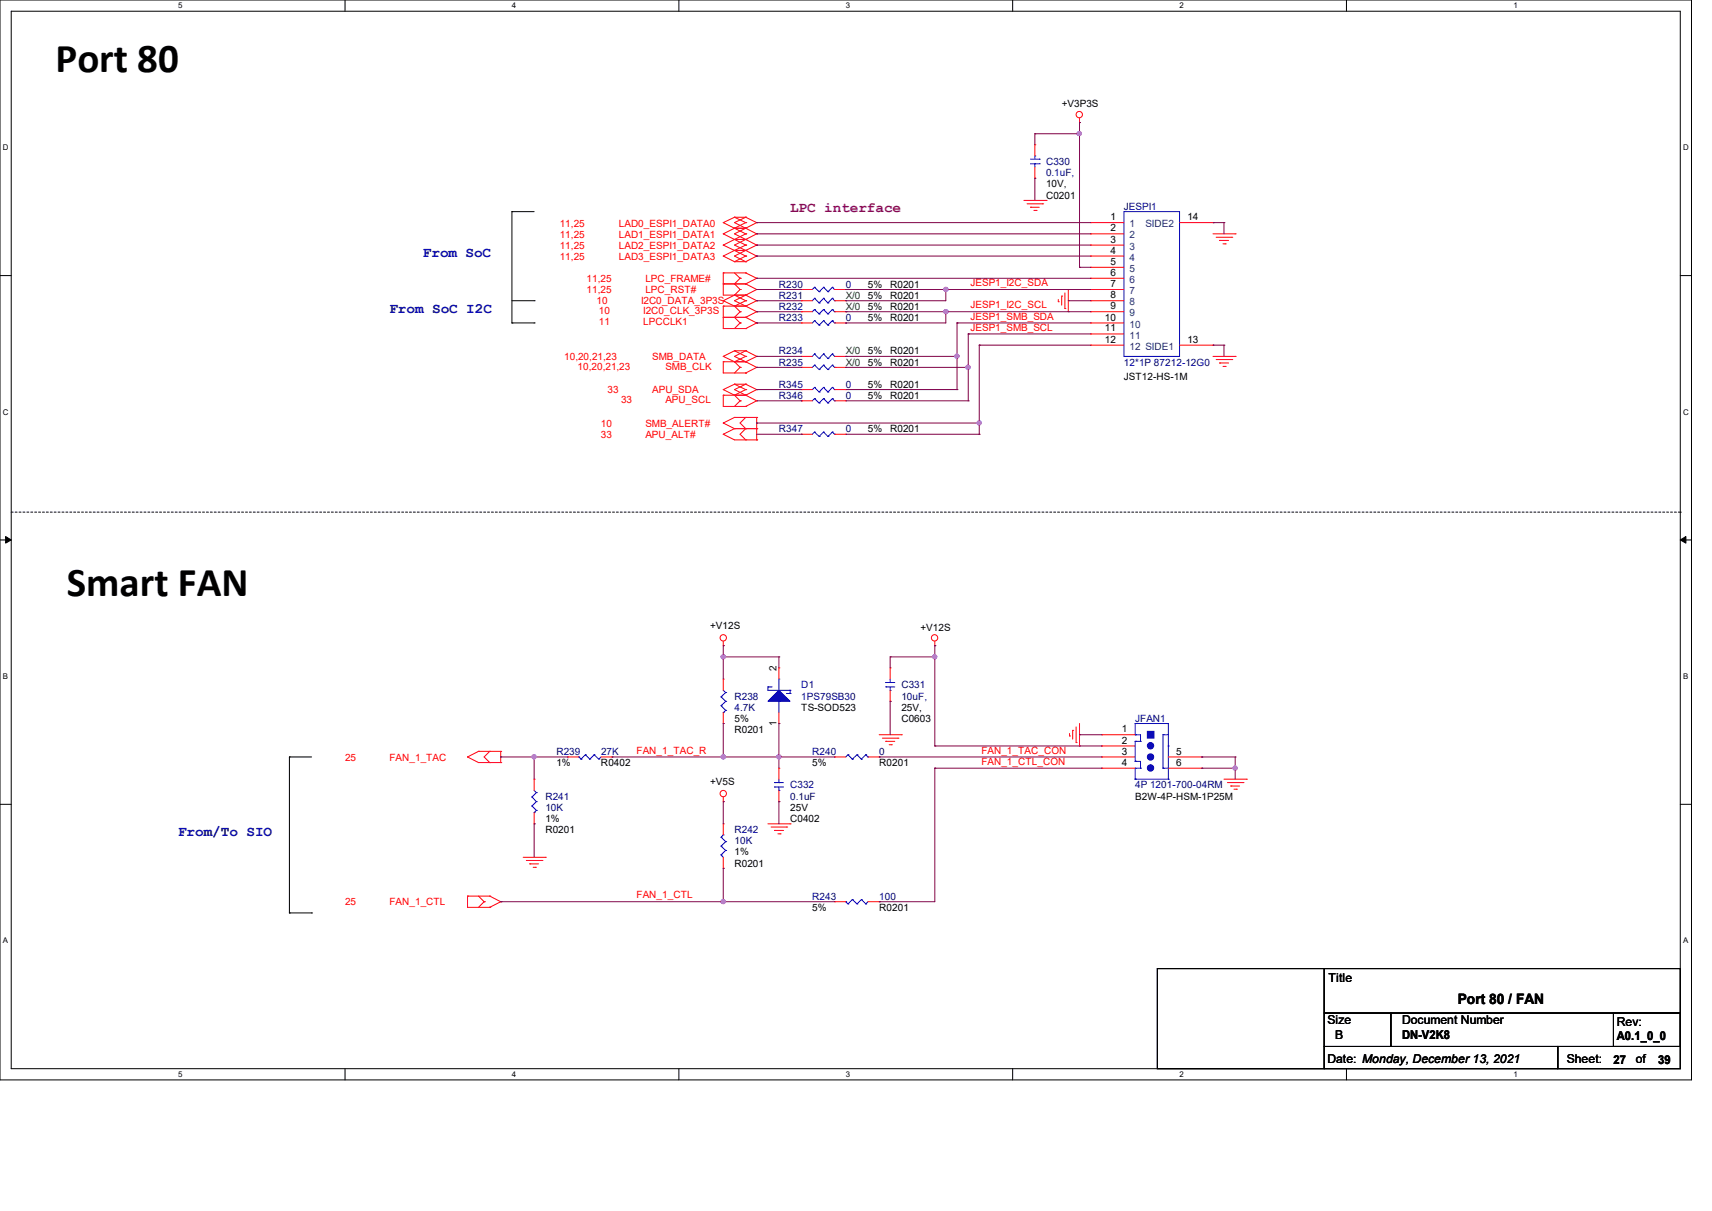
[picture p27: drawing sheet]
<svg xmlns="http://www.w3.org/2000/svg" width="297mm" height="210mm" viewBox="0 0 297 210" stroke-linecap="round" stroke-linejoin="round" font-family="sans-serif">
<defs><g id="words">
<g font-size="7.1">
<text x="9.7" y="12.6">Port 80</text>
<text x="11.6" y="103.3">Smart FAN</text>
</g>
<text font-size="2.5" fill="#800080" x="137.1" y="36.8">LPC interface</text>
<g font-size="2.5" fill="#000080">
<text x="73.4" y="44.6">From SoC</text>
<text x="67.6" y="54.2">From SoC I2C</text>
<text x="30.9" y="144.9">From/To SIO</text>
</g>
<text font-size="2.5" x="252.9" y="174.2">Port 80 / FAN</text>
<g font-size="2.1">
<text x="230.5" y="170.3">Title</text>
<text x="230.3" y="177.6">Size</text>
<text x="243.2" y="177.6">Document Number</text>
<text x="280.5" y="178">Rev:</text>
<text x="230.3" y="184.4">Date: Monday, December 13, 2021</text>
<text x="231.6" y="180.1">B</text>
<text x="243.2" y="180.2">DN-V2K8</text>
<text x="271.8" y="184.4">Sheet:</text>
<text x="279.9" y="184.4">27</text>
<text x="280.5" y="180.4">A0.1_0_0</text>
<text x="283.8" y="184.4">of</text>
<text x="287.7" y="184.4">39</text>
</g>
<g font-size="1.7">
<text x="184.2" y="18.6">+V3P3S</text>
<text x="181.5" y="34.5">C0201</text>
<text x="181.5" y="32.5">10V,</text>
<text x="192.7" y="38.2">1</text>
<text x="192.7" y="40.1">2</text>
<text x="206" y="38.2">14</text>
<text x="192.7" y="42.1">3</text>
<text x="192.7" y="44">4</text>
<text x="192.7" y="45.9">5</text>
<text x="192.7" y="47.8">6</text>
<text x="150.6" y="51.8">5%</text>
<text x="150.6" y="53.8">5%</text>
<text x="150.6" y="49.9">5%</text>
<text x="154.4" y="51.8">R0201</text>
<text x="154.4" y="53.8">R0201</text>
<text x="154.4" y="49.9">R0201</text>
<text x="192.7" y="49.8">7</text>
<text x="192.7" y="51.7">8</text>
<text x="192.7" y="53.6">9</text>
<text x="150.6" y="55.7">5%</text>
<text x="154.4" y="55.7">R0201</text>
<text x="191.7" y="55.6">10</text>
<text x="191.7" y="57.5">11</text>
<text x="191.7" y="59.4">12</text>
<text x="206" y="59.4">13</text>
<text x="150.6" y="61.5">5%</text>
<text x="150.6" y="63.4">5%</text>
<text x="154.4" y="61.5">R0201</text>
<text x="154.4" y="63.4">R0201</text>
<text x="195" y="65.9">JST12-HS-1M</text>
<text x="150.6" y="67.3">5%</text>
<text x="150.6" y="69.2">5%</text>
<text x="154.4" y="67.3">R0201</text>
<text x="154.4" y="69.2">R0201</text>
<text x="150.6" y="75">5%</text>
<text x="154.4" y="75">R0201</text>
<text x="123.2" y="109.1">+V12S</text>
<text x="159.7" y="109.3">+V12S</text>
<text x="134.7" y="116.4" transform="rotate(-90 134.7 116.4)">2</text>
<text x="127.4" y="125.2">5%</text>
<text x="134.7" y="125.9" transform="rotate(-90 134.7 125.9)">1</text>
<text x="139" y="123.2">TS-SOD523</text>
<text x="156.4" y="125.2">C0603</text>
<text x="156.4" y="123.2">25V,</text>
<text x="127.4" y="127.1">R0201</text>
<text x="194.6" y="127">1</text>
<text x="194.6" y="128.9">2</text>
<text x="194.6" y="130.8">3</text>
<text x="204" y="130.8">5</text>
<text x="96.5" y="132.9">1%</text>
<text x="104.3" y="132.9">R0402</text>
<text x="123.2" y="136.2">+V5S</text>
<text x="140.9" y="132.9">5%</text>
<text x="152.5" y="132.9">R0201</text>
<text x="194.6" y="132.8">4</text>
<text x="204" y="132.8">6</text>
<text x="94.6" y="142.5">1%</text>
<text x="137.1" y="142.5">C0402</text>
<text x="137.1" y="140.6">25V</text>
<text x="196.9" y="138.7">B2W-4P-HSM-1P25M</text>
<text x="94.6" y="144.5">R0201</text>
<text x="127.4" y="148.3">1%</text>
<text x="127.4" y="150.3">R0201</text>
<text x="140.9" y="158">5%</text>
<text x="152.5" y="158">R0201</text>
</g>
<g font-size="1.7" fill="#000080">
<text x="181.5" y="28.7">C330</text>
<text x="181.5" y="30.6">0.1uF,</text>
<text x="195" y="36.4">JESPI1</text>
<text x="135.1" y="51.8">R231</text>
<text x="135.1" y="53.8">R232</text>
<text x="135.1" y="49.9">R230</text>
<text x="146.7" y="49.9">0</text>
<text x="135.1" y="55.7">R233</text>
<text x="146.7" y="55.7">0</text>
<text x="135.1" y="61.5">R234</text>
<text x="135.1" y="63.4">R235</text>
<text x="195" y="63.4">12*1P 87212-12G0</text>
<text x="135.1" y="67.3">R345</text>
<text x="135.1" y="69.2">R346</text>
<text x="146.7" y="67.3">0</text>
<text x="146.7" y="69.2">0</text>
<text x="135.1" y="75">R347</text>
<text x="146.7" y="75">0</text>
<text x="139" y="119.4">D1</text>
<text x="156.4" y="119.4">C331</text>
<text x="127.4" y="121.3">R238</text>
<text x="127.4" y="123.2">4.7K</text>
<text x="139" y="121.3">1PS79SB30</text>
<text x="156.4" y="121.3">10uF,</text>
<text x="196.9" y="125.2">JFAN1</text>
<text x="96.5" y="131">R239</text>
<text x="104.3" y="131">27K</text>
<text x="140.9" y="131">R240</text>
<text x="152.5" y="131">0</text>
<text x="137.1" y="136.7">C332</text>
<text x="196.9" y="136.7">4P 1201-700-04RM</text>
<text x="94.6" y="138.7">R241</text>
<text x="94.6" y="140.6">10K</text>
<text x="137.1" y="138.7">0.1uF</text>
<text x="127.4" y="144.5">R242</text>
<text x="127.4" y="146.4">10K</text>
<text x="140.9" y="156">R243</text>
<text x="152.5" y="156">100</text>
</g>
<g font-size="1.7" fill="#f00">
<text x="97.1" y="39.3">11,25</text>
<text x="97.1" y="41.2">11,25</text>
<text x="107.4" y="39.3">LAD0_ESPI1_DATA0</text>
<text x="107.4" y="41.2">LAD1_ESPI1_DATA1</text>
<text x="97.1" y="43.1">11,25</text>
<text x="97.1" y="45">11,25</text>
<text x="107.4" y="43.1">LAD2_ESPI1_DATA2</text>
<text x="107.4" y="45">LAD3_ESPI1_DATA3</text>
<text x="101.8" y="50.8">11,25</text>
<text x="101.8" y="48.9">11,25</text>
<text x="103.5" y="52.8">10</text>
<text x="111.2" y="52.8">I2C0_DATA_3P3S</text>
<text x="112" y="50.8">LPC_RST#</text>
<text x="112" y="48.9">LPC_FRAME#</text>
<text x="168.4" y="53.5">JESP1_I2C_SCL</text>
<text x="168.4" y="49.6">JESP1_I2C_SDA</text>
<text x="103.9" y="54.5">10</text>
<text x="103.9" y="56.4">11</text>
<text x="111.6" y="54.5">I2C0_CLK_3P3S</text>
<text x="111.6" y="56.4">LPCCLK1</text>
<text x="168.4" y="55.4">JESP1_SMB_SDA</text>
<text x="168.4" y="57.3">JESP1_SMB_SCL</text>
<text x="97.9" y="62.4">10,20,21,23</text>
<text x="100.2" y="64.2">10,20,21,23</text>
<text x="113.2" y="62.4">SMB_DATA</text>
<text x="115.4" y="64.2">SMB_CLK</text>
<text x="105.4" y="68.2">33</text>
<text x="107.7" y="70">33</text>
<text x="113.2" y="68.2">APU_SDA</text>
<text x="115.4" y="70">APU_SCL</text>
<text x="104.3" y="74">10</text>
<text x="104.3" y="75.9">33</text>
<text x="112" y="74">SMB_ALERT#</text>
<text x="112" y="75.9">APU_ALT#</text>
<text x="59.9" y="131.9">25</text>
<text x="67.6" y="131.9">FAN_1_TAC</text>
<text x="110.4" y="130.7">FAN_1_TAC_R</text>
<text x="170.3" y="130.7">FAN_1_TAC_CON</text>
<text x="170.3" y="132.6">FAN_1_CTL_CON</text>
<text x="110.4" y="155.8">FAN_1_CTL</text>
<text x="59.9" y="157">25</text>
<text x="67.6" y="157">FAN_1_CTL</text>
</g>
<g font-size="1.7" fill="#004080">
<text x="196" y="39.4">1</text>
<text x="196" y="41.4">2</text>
<text x="198.7" y="39.4">SIDE2</text>
<text x="196" y="43.3">3</text>
<text x="196" y="45.2">4</text>
<text x="196" y="47.2">5</text>
<text x="196" y="49.1">6</text>
<text x="196" y="51">7</text>
<text x="196" y="53">8</text>
<text x="196" y="54.9">9</text>
<text x="196" y="56.8">10</text>
<text x="196" y="58.7">11</text>
<text x="196" y="60.7">12 SIDE1</text>
</g>
<g font-size="1.7" fill="#008000">
<text x="146.7" y="51.8">X/0</text>
<text x="146.7" y="53.8">X/0</text>
<text x="146.7" y="61.5">X/0</text>
<text x="146.7" y="63.4">X/0</text>
</g>
<g font-size="1.4">
<text x="30.9" y="1.4">5</text>
<text x="88.8" y="1.4">4</text>
<text x="146.7" y="1.4">3</text>
<text x="204.6" y="1.4">2</text>
<text x="262.6" y="1.4">1</text>
<text x=".5" y="26.1">D</text>
<text x="292" y="26.1">D</text>
<text x=".5" y="71.9">C</text>
<text x="292" y="71.9">C</text>
<text x=".5" y="117.8">B</text>
<text x="292" y="117.8">B</text>
<text x=".5" y="163.6">A</text>
<text x="292" y="163.6">A</text>
<text x="30.9" y="186.8">5</text>
<text x="88.8" y="186.8">4</text>
<text x="146.7" y="186.8">3</text>
<text x="204.6" y="186.8">2</text>
<text x="262.6" y="186.8">1</text>
</g>
</g></defs>
<path d="M0 0h293.5v187.3h-293.5zM1.9 1.9h289.6v183.4h-289.6z" fill="none" stroke="#000" stroke-width=".17"/>
<g fill="#fff">
<path d="M30.9 .2h.8v1.5h-.8z"/>
<path d="M30.9 185.5h.8v1.6h-.8z"/>
</g>
<path d="M59.9 0v1.9M59.9 185.3v2" fill="none" stroke="#000" stroke-width=".17"/>
<g fill="#fff">
<path d="M88.8 .2h.8v1.5h-.8z"/>
<path d="M88.8 185.5h.8v1.6h-.8z"/>
</g>
<path d="M117.8 0v1.9M117.8 185.3v2" fill="none" stroke="#000" stroke-width=".17"/>
<g fill="#fff">
<path d="M146.7 .2h.8v1.5h-.8z"/>
<path d="M146.7 185.5h.8v1.6h-.8z"/>
</g>
<path d="M175.7 0v1.9M175.7 185.3v2" fill="none" stroke="#000" stroke-width=".17"/>
<g fill="#fff">
<path d="M204.6 .2h.8v1.5h-.8z"/>
<path d="M204.6 185.5h.8v1.6h-.8z"/>
</g>
<path d="M233.6 0v1.9M233.6 185.3v2" fill="none" stroke="#000" stroke-width=".17"/>
<g fill="#fff">
<path d="M262.6 .2h.7v1.5h-.7z"/>
<path d="M262.6 185.5h.7v1.6h-.7z"/>
<path d="M.5 24.8h1v1.6h-1z"/>
<path d="M292 24.8h1v1.6h-1z"/>
<path d="M.5 70.7h1v1.5h-1z"/>
<path d="M292 70.7h1v1.5h-1z"/>
</g>
<path d="M0 47.8h1.9M291.5 47.8h2" fill="none" stroke="#000" stroke-width=".17"/>
<g fill="#fff">
<path d="M.5 116.5h.9v1.6h-.9z"/>
<path d="M292 116.5h.9v1.6h-.9z"/>
</g>
<path d="M0 93.6h1.9M291.5 93.6h2" fill="none" stroke="#000" stroke-width=".17"/>
<path d="M1 93l.9 .6-.9 .6zM291.5 93.6l1-.6v1.2z" fill="#000" stroke="#000" stroke-width=".17"/>
<g fill="#fff">
<path d="M.5 162.4h.9v1.5h-.9z"/>
<path d="M292 162.4h.9v1.5h-.9z"/>
</g>
<g fill="none" stroke="#000" stroke-width=".17">
<path d="M88.8 36.7h.1M88.8 36.7h3.9M88.8 36.7v19.3M88.8 56h.1M88.8 56h3.9M88.8 52.2h3.9M92.7 56h.1M92.7 52.2h.1M0 139.5h1.9M50.2 131.3h.1M50.2 131.3h3.9M50.2 131.3v27"/>
<path d="M291.5 139.5h2M50.2 158.3h.1M50.2 158.3h3.9M54.1 158.3h.1M200.8 168h28.9v17.3h-28.9zM229.7 175.7h11.6v5.8h-11.6zM229.7 168h61.8v7.7h-61.8zM241.3 175.7h50.2v5.8h-50.2zM279.9 175.7h11.6v5.8h-11.6zM229.7 181.5h40.6v3.8h-40.6zM270.3 181.5h21.2v3.8h-21.2z"/>
</g>
<path d="M1.9 88.8h289.6M291.5 88.8h.1" fill="none" stroke="#000" stroke-width=".17" stroke-dasharray=".3"/>
<g fill="none" stroke="#f00" stroke-width=".17">
<path d="M125.5 38.6h.1M125.5 38.6l3.9 2M127.4 37.7h.1M127.4 39.6h.1M127.4 37.7h2M127.4 37.7l-1.9 .9M127.4 39.6h2M127.4 37.7l2 .9M127.4 39.6l-1.9 1M129.4 39.6h.1M129.4 37.7h.1M129.4 38.6h.1"/>
<path d="M129.4 37.7l1.9 .9M129.4 37.7l-2 .9 2 1M129.4 38.6l-2 1M129.4 39.6l1.9 1M129.4 39.6l-2 1 2 .9M131.3 38.6h.1M131.3 38.6l-1.9 1M177.6 34.8h3.9M178.2 35.3h2.7M178.8 35.9h.1M178.8 35.9h1.5M179.4 36.5h.3"/>
<path d="M179.5 30.9h.1M179.5 25.1h.1M179.5 25.1v2M179.5 29v1.9M179.7 36.5h.1M180.9 35.3h.1M181.5 34.8h.1M187.3 21.3h.1M187.3 20.5v.8M189.2 38.6h.1M189.2 38.6h5.8M204.6 38.6h5.8"/>
<path d="M210.4 38.6h.1M125.5 49.2h.1M125.5 53.1h.1M125.5 47.3h.1M125.5 55h.1M125.5 52.2h.1M125.5 40.6h.1M125.5 42.5h.1M125.5 44.4h.1M125.5 47.3v3.9h3.9M125.5 53.1v3.9h3.9M125.5 49.2h3.9"/>
<path d="M125.5 55h3.9M125.5 53.1h3.9M125.5 47.3h3.9M125.5 52.2l1.9 .9M125.5 40.6l3.9 1.9M125.5 42.5l1.9 .9M125.5 44.4l1.9 1M127.4 51.2h.1M127.4 53.1h.1M127.4 41.5h.1M127.4 43.4h.1M127.4 45.4h.1"/>
<path d="M127.4 53.1l1 1M127.4 47.3l1 1M127.4 51.2l-1.9 1M127.4 51.2l2 1M127.4 41.5h2M127.4 43.4h2M127.4 43.4l-1.9 1M127.4 45.4h2M127.4 43.4l2 1M128.4 50.2h.1M128.4 54.1h.1M128.4 48.3h.1"/>
<path d="M128.4 56h.1M128.4 48.3l-1 .9 1 1M128.4 50.2l-1 1M128.4 54.1l-1 .9 1 1M128.4 56l-1 1M129.4 51.2h.1M129.4 49.2h.1M129.4 55h.1M129.4 53.1h.1M129.4 47.3h.1M129.4 57h.1M129.4 52.2h.1"/>
<path d="M129.4 41.5h.1M129.4 40.6h.1M129.4 43.4h.1M129.4 42.5h.1M129.4 45.4h.1M129.4 44.4h.1M129.4 49.2l1.9 1M129.4 53.1l1.9 1M129.4 47.3l1.9 1M129.4 55l1.9 1M129.4 51.2l1.9 1M129.4 51.2l-2 1 2 .9"/>
<path d="M129.4 52.2l-2 .9M129.4 40.6l-3.9 1.9M129.4 41.5l1.9 1M129.4 41.5l-2 1 2 .9M129.4 42.5l-2 .9M129.4 43.4l1.9 1M129.4 43.4l-2 1 2 1M129.4 44.4l-2 1M131.3 50.2h.1M131.3 54.1h.1M131.3 48.3h.1M131.3 56h.1"/>
<path d="M131.3 52.2h.1M131.3 40.6h.1M131.3 42.5h.1M131.3 44.4h.1M131.3 50.2l-1.9 1M131.3 54.1l-1.9 .9M131.3 48.3l-1.9 .9M131.3 56l-1.9 1M131.3 52.2l-1.9 .9M131.3 40.6l-1.9 .9M131.3 42.5l-1.9 .9M131.3 44.4l-1.9 1"/>
<path d="M139 52.2h.1M139 54.1h.1M139 56h.1M139 50.2h.1M139 52.2h1.9M139 54.1h1.9M139 56h1.9M139 50.2h1.9M144.8 52.2h1.9M144.8 54.1h1.9M144.8 56h1.9M144.8 50.2h1.9"/>
<path d="M146.7 52.2h.1M146.7 54.1h.1M146.7 56h.1M146.7 50.2h.1M183.6 52.3h.1M183.6 51.9v.4M184.2 51.4h.1M184.2 51.4v1.5M184.7 53.5h.1M184.7 50.8v2.7M185.3 54.1h.1M185.3 50.2v3.9"/>
<path d="M189.2 40.6h.1M189.2 42.5h.1M189.2 44.4h.1M189.2 46.4h.1M189.2 48.3h.1M189.2 50.2h.1M189.2 52.2h.1M189.2 54.1h.1M189.2 56h.1M189.2 57.9h.1M189.2 59.9h.1M189.2 40.6h5.8"/>
<path d="M189.2 52.2h5.8M189.2 54.1h5.8M189.2 56h5.8M189.2 42.5h5.8M189.2 44.4h5.8M189.2 46.4h5.8M189.2 48.3h5.8M189.2 50.2h5.8M189.2 57.9h5.8M189.2 59.9h5.8M204.6 59.9h5.8M210.4 59.9h.1"/>
<path d="M210.4 40.6h3.9M211 41.1h2.7M211.6 41.7h.1M211.6 41.7h1.5M212.2 42.3h.4M212.6 42.3h.1M213.7 41.1h.1M214.3 40.6h.1M125.5 62.7h.1M125.5 61.8h.1M125.5 67.6h.1M125.5 68.5h.1"/>
<path d="M125.5 73.4h.1M125.5 75.3h.1M125.5 62.7v2h3.9M125.5 68.5v2h3.9M125.5 62.7h3.9M125.5 61.8l1.9 .9M125.5 68.5h3.9M125.5 67.6l1.9 .9M125.5 73.4l1.9 .9M125.5 75.3l1.9 1h3.9M127.4 60.8h.1M127.4 62.7h.1"/>
<path d="M127.4 66.6h.1M127.4 68.5h.1M127.4 72.4h.1M127.4 74.3h.1M127.4 62.7l1 1M127.4 60.8h2M127.4 60.8l-1.9 1M127.4 60.8l2 1M127.4 66.6h2M127.4 66.6l-1.9 1M127.4 66.6l2 1M127.4 68.5l1 1"/>
<path d="M127.4 74.3h3.9M127.4 72.4l-1.9 1M127.4 72.4h3.9M127.4 74.3l-1.9 1M128.4 63.7h.1M128.4 69.5h.1M128.4 63.7l-1 1M128.4 69.5l-1 1M129.4 64.7h.1M129.4 62.7h.1M129.4 60.8h.1M129.4 61.8h.1"/>
<path d="M129.4 68.5h.1M129.4 66.6h.1M129.4 67.6h.1M129.4 70.5h.1M129.4 74.3h.1M129.4 72.4h.1M129.4 76.3h.1M129.4 62.7l1.9 1M129.4 60.8l1.9 1M129.4 60.8l-2 1 2 .9M129.4 61.8l-2 .9M129.4 66.6l1.9 1"/>
<path d="M129.4 66.6l-2 1 2 .9M129.4 67.6l-2 .9M129.4 68.5l1.9 1M129.4 72.4l-1 1 1 .9M129.4 74.3l-1 1 1 1M131.3 63.7h.1M131.3 61.8h.1M131.3 67.6h.1M131.3 69.5h.1M131.3 74.3h.1M131.3 72.4h.1M131.3 76.3h.1"/>
<path d="M131.3 63.7l-1.9 1M131.3 61.8l-1.9 .9M131.3 67.6l-1.9 .9M131.3 69.5l-1.9 1M131.3 72.4v3.9M139 67.6h.1M139 61.8h.1M139 69.5h.1M139 63.7h.1M139 75.3h.1M139 61.8h1.9M139 67.6h1.9"/>
<path d="M139 69.5h1.9M139 63.7h1.9M139 75.3h1.9M144.8 61.8h1.9M144.8 67.6h1.9M144.8 69.5h1.9M144.8 63.7h1.9M144.8 75.3h1.9M146.7 67.6h.1M146.7 61.8h.1M146.7 69.5h.1M146.7 63.7h.1"/>
<path d="M146.7 75.3h.1M210.4 61.8h3.9M211 62.4h2.7M211.6 62.9h.1M211.6 62.9h1.5M212.2 63.5h.4M212.6 63.5h.1M213.7 62.4h.1M214.3 61.8h.1M125.5 112h.1M125.5 117.8h.1M125.5 111.2v.8"/>
<path d="M125.5 117.8v1.9M135.1 115.8h.1M135.1 115.8v2M154.4 115.8h.1M154.4 115.8v2M154.4 119.7v1.9M162.2 112h.1M162.2 111.2v.8M81.1 131.3h.1M81.1 131.3l1.9 .9h3.9M83 130.3h.1M83 130.3l-1.9 1"/>
<path d="M83 130.3h3.9M85 132.2h.1M85 130.3h.1M85 130.3l-1 1 1 .9M86.9 132.2h.1M86.9 130.3h.1M86.9 130.3v1.9M92.7 135.1h.1M92.7 135.1v2M98.5 131.3h.1M98.5 131.3h1.9M104.3 131.3h1.9"/>
<path d="M106.2 131.3h.1M125.5 139h.1M125.5 125.5h.1M125.5 123.6v1.9M125.5 138.2v.8M135.1 133.2h.1M135.1 139h.1M135.1 125.5h.1M135.1 123.6v1.9M135.1 133.2v1.9M135.1 137.1v1.9M144.8 131.3h.1"/>
<path d="M144.8 131.3h1.9M150.6 131.3h1.9M152.5 131.3h.1M152.5 127.4h3.9M153.1 128h2.7M153.7 128.6h.1M153.7 128.6h1.5M154.3 129.2h.3M154.4 121.6h.1M154.6 129.2h.1M155.8 128h.1M156.4 127.4h.1"/>
<path d="M185.5 127.6h.1M185.5 127.2v.4M186.1 126.7h.1M186.1 126.7v1.5M186.7 128.8h.1M186.7 126.1v2.7M187.3 129.4h.1M187.3 125.5v3.9M191.1 127.4h.1M191.1 129.4h.1M191.1 131.3h.1M191.1 133.2h.1"/>
<path d="M191.1 127.4h5.8M191.1 131.3h5.8M191.1 129.4h5.8M191.1 133.2h5.8M202.7 131.3h5.8M202.7 133.2h5.8M208.5 131.3h.1M208.5 133.2h.1M212.3 135.1h3.9M212.9 135.7h2.7M213.5 136.3h.1M213.5 136.3h1.6"/>
<path d="M214.1 136.9h.4M214.5 136.9h.1M215.6 135.7h.1M216.2 135.1h.1M81.1 155.4h.1M81.1 155.4v2h3.9M81.1 155.4h3.9M83 155.4l1 1M84 156.4h.1M84 156.4l-1 1M85 157.4h.1M85 155.4h.1"/>
<path d="M85 155.4l1.9 1M86.9 156.4h.1M86.9 156.4l-1.9 1M90.8 148.7h3.8M91.3 149.2h2.7M91.9 149.8h.1M91.9 149.8h1.5M92.5 150.4h.4M92.7 142.9h.1M92.7 140.9v2M92.9 150.4h.1M94 149.2h.1"/>
<path d="M94.6 148.7h.1M125.5 150.6h.1M125.5 142.9h.1M125.5 142.9v1.9M125.5 148.7v1.9M133.2 142.9h3.9M133.8 143.4h2.7M134.4 144h.1M134.4 144h1.5M135 144.6h.3M135.3 144.6h.1M136.5 143.4h.1"/>
<path d="M137.1 142.9h.1M144.8 156.4h.1M144.8 156.4h1.9M150.6 156.4h1.9M152.5 156.4h.1"/>
<circle cx="187.2" cy="19.9" r=".55"/>
<circle cx="125.5" cy="110.6" r=".55"/>
<circle cx="162.1" cy="110.6" r=".55"/>
<circle cx="125.5" cy="137.6" r=".55"/>
</g>
<g fill="none" stroke="#00f" stroke-width=".17">
<path d="M178.8 27.6h1.5M178.8 28.4h1.5M179.5 27.1h.1M179.5 28.4h.1M179.5 27.1v.5M179.5 28.4v.6M180.3 27.6h.1M180.3 28.4h.1M195 36.7h9.6v25.1h-9.6zM141.3 51.7h.1M141.3 53.7h.1M141.3 55.6h.1"/>
<path d="M141.3 49.8h.1M141.3 51.7l-.4 .5M141.3 51.7l.8 .8M141.3 53.7l-.4 .4M141.3 53.7l.8 .7M141.3 55.6l-.4 .4M141.3 55.6l.8 .8M141.3 49.8l-.4 .4M141.3 49.8l.8 .8M142.1 52.5h.1M142.1 54.4h.1M142.1 56.4h.1"/>
<path d="M142.1 50.6h.1M142.9 51.7h.1M142.9 53.7h.1M142.9 55.6h.1M142.9 49.8h.1M142.9 51.7l-.8 .8M142.9 51.7l.7 .8M142.9 53.7l-.8 .7M142.9 53.7l.7 .7M142.9 55.6l-.8 .8M142.9 55.6l.7 .8M142.9 49.8l-.8 .8"/>
<path d="M142.9 49.8l.7 .8M143.6 52.5h.1M143.6 54.4h.1M143.6 56.4h.1M143.6 50.6h.1M144.4 51.7h.1M144.4 53.7h.1M144.4 55.6h.1M144.4 49.8h.1M144.4 51.7l-.8 .8M144.4 51.7l.4 .5M144.4 53.7l-.8 .7"/>
<path d="M144.4 53.7l.4 .4M144.4 55.6l-.8 .8M144.4 55.6l.4 .4M144.4 49.8l-.8 .8M144.4 49.8l.4 .4M144.8 52.2h.1M144.8 54.1h.1M144.8 56h.1M144.8 50.2h.1M141.3 67.2h.1M141.3 61.4h.1M141.3 69.1h.1"/>
<path d="M141.3 63.3h.1M141.3 74.9h.1M141.3 67.2l-.4 .4M141.3 67.2l.8 .8M141.3 61.4l-.4 .4M141.3 61.4l.8 .8M141.3 69.1l-.4 .4M141.3 69.1l.8 .8M141.3 63.3l-.4 .4M141.3 63.3l.8 .8M141.3 74.9l-.4 .4M141.3 74.9l.8 .8"/>
<path d="M142.1 68h.1M142.1 62.2h.1M142.1 69.9h.1M142.1 64.1h.1M142.1 75.7h.1M142.9 67.2h.1M142.9 61.4h.1M142.9 69.1h.1M142.9 63.3h.1M142.9 74.9h.1M142.9 67.2l-.8 .8M142.9 67.2l.7 .8"/>
<path d="M142.9 61.4l-.8 .8M142.9 61.4l.7 .8M142.9 69.1l-.8 .8M142.9 69.1l.7 .8M142.9 63.3l-.8 .8M142.9 63.3l.7 .8M142.9 74.9l-.8 .8M142.9 74.9l.7 .8M143.6 68h.1M143.6 62.2h.1M143.6 69.9h.1M143.6 64.1h.1"/>
<path d="M143.6 75.7h.1M144.4 67.2h.1M144.4 61.4h.1M144.4 69.1h.1M144.4 63.3h.1M144.4 74.9h.1M144.4 67.2l-.8 .8M144.4 67.2l.4 .4M144.4 61.4l-.8 .8M144.4 61.4l.4 .4M144.4 69.1l-.8 .8M144.4 69.1l.4 .4"/>
<path d="M144.4 63.3l-.8 .8M144.4 63.3l.4 .4M144.4 74.9l-.8 .8M144.4 74.9l.4 .4M144.8 67.6h.1M144.8 61.8h.1M144.8 69.5h.1M144.8 63.7h.1M144.8 75.3h.1M125.5 119.7l.4 .4M133.2 119.1h.1M133.2 119.1h.6"/>
<path d="M133.2 119.1v.6h3.9M133.8 119.1h.1M135.1 117.8h.1M135.1 117.8v1.9M137.1 119.7h.1M137.1 119.7v.6M153.7 119.1h.1M153.7 118.4h.1M153.7 119.1h1.5M153.7 118.4h1.5M154.4 119.7h.1M154.4 118.4h.1"/>
<path d="M154.4 117.8v.6M154.4 119.1v.6M92.3 138.2h.1M92.3 139.8h.1M92.3 139.8l.7 .7M92.3 138.2l.7 .8M92.7 137.1l.3 .4M93 137.5h.1M93 139h.1M93 137.5l-.7 .7M93 139l-.7 .8M100.4 131.3h.1"/>
<path d="M100.4 131.3l.4 .4M100.8 131.7h.1M101.6 130.9h.1M101.6 130.9l-.8 .8M101.6 130.9l.7 .8M102.3 131.7h.1M103.1 130.9h.1M103.1 130.9l.8 .8M103.1 130.9l-.8 .8M103.9 131.7h.1M104.3 131.3l-.4 .4M125.1 120.9h.1"/>
<path d="M125.1 122.4h.1M125.1 122.4l.8 .8M125.1 120.9l.8 .7M125.5 123.6h.1M125.9 123.2h.1M125.9 120.1h.1M125.9 121.6h.1M125.9 123.2l-.4 .4M125.9 120.1l-.8 .8M125.9 121.6l-.8 .8M134.4 136.5h.1M134.4 135.7h.1"/>
<path d="M134.4 136.5h1.5M134.4 135.7h1.5M135.1 137.1h.1M135.1 135.7h.1M135.1 121.6h.1M135.1 121.6v2M135.1 135.1v.6M135.1 136.5v.6M136.5 120.3h.1M136.5 120.3h.6M137.1 120.3h.1M147.1 130.9h.1"/>
<path d="M147.1 130.9l-.4 .4M147.1 130.9l.8 .8M147.9 131.7h.1M148.7 130.9h.1M148.7 130.9l-.8 .8M148.7 130.9l.7 .8M149.4 131.7h.1M150.2 130.9h.1M150.2 130.9l-.8 .8M150.2 130.9l.4 .4M150.6 131.3h.1M196.9 125.5h.1"/>
<path d="M196.9 135.1h.1M196.9 127.4h.1M196.9 128.6h.1M196.9 133.2h.1M196.9 132h.1M196.9 125.5h5.8v9.6M196.9 135.1h5.8M196.9 127.4h1v1.2M196.9 133.2h1M196.9 128.6h1M196.9 132h1v1.2M196.9 125.5v1.9"/>
<path d="M196.9 128.6v3.4M196.9 133.2v1.9M197.9 128.6h.1M197.9 133.2h.1M201.8 127.4h.1M201.8 133.2h.1M201.8 127.4h.9M201.8 133.2h.9M201.8 127.4v5.8M202.7 129.4h.1M202.7 135.1h.1M92.7 140.9h.1"/>
<path d="M93 140.5h.1M93 140.5l-.3 .4M125.1 145.2h.1M125.1 148.3h.1M125.1 146.7h.1M125.1 145.2l.8 .8M125.1 148.3l.4 .4M125.1 146.7l.8 .8M125.5 144.8h.1M125.5 144.8l-.4 .4M125.9 147.5h.1M125.9 146h.1"/>
<path d="M125.9 147.5l-.8 .8M125.9 146l-.8 .7M146.7 156.4h.1M146.7 156.4l.4 .4M147.1 156.8h.1M147.9 156h.1M147.9 156l-.8 .8M147.9 156l.8 .8M148.7 156.8h.1M149.4 156h.1M149.4 156l.8 .8M149.4 156l-.7 .8"/>
<path d="M150.2 156.8h.1M150.6 156.4l-.4 .4"/>
</g>
<g fill="#00f" stroke="#00f" stroke-width=".17">
<path d="M133.2 121.6l1.9-1.9 2 1.9z"/>
<path d="M199.1 126.8h1.1v1.2h-1.1z" fill-rule="evenodd"/>
<circle cx="199.6" cy="129.3" r=".55"/>
<circle cx="199.6" cy="131.3" r=".55"/>
<circle cx="199.6" cy="133.2" r=".55"/>
</g>
<g fill="none" stroke="#800040" stroke-width=".17">
<path d="M131.3 38.6h.1M131.3 38.6h57.9M179.5 30.9h.1M179.5 23.2h.1M179.5 23.2v1.9M179.5 30.9v3.9M179.5 23.2h7.8M187.3 23.2h.1M187.3 21.3h.1M187.3 21.3v25.1M210.4 38.6h.1M210.4 38.6h1.9"/>
<path d="M212.3 38.6h.1M212.3 38.6v2M131.3 52.2h.1M131.3 54.1h.1M131.3 56h.1M131.3 50.2h.1M131.3 40.6h.1M131.3 42.5h.1M131.3 44.4h.1M131.3 48.3h.1M131.3 52.2h7.7M131.3 54.1h7.7"/>
<path d="M131.3 56h7.7M131.3 50.2h7.7M131.3 40.6h57.9M131.3 42.5h57.9M131.3 44.4h57.9M131.3 48.3h57.9M146.7 54.1h.1M146.7 56h.1M146.7 52.2h.1M146.7 50.2h.1M146.7 54.1h42.5M146.7 50.2h42.5"/>
<path d="M164.1 54.1h.1M164.1 50.2h.1M164.1 50.2v2h-17.4M164.1 54.1v1.9h-17.4M166 56h.1M166 56v11.6M166 56h23.2M168 57.9h.1M168 57.9v11.6M168 57.9h21.2M169.9 59.9h.1M169.9 59.9v15.4"/>
<path d="M169.9 59.9h19.3M185.3 52.2h.1M185.3 52.2h3.9M187.3 46.4h.1M187.3 46.4h1.9M210.4 59.9h.1M210.4 59.9h1.9M212.3 59.9h.1M212.3 59.9v1.9M131.3 61.8h.1M131.3 73.4h.1M131.3 63.7h.1"/>
<path d="M131.3 67.6h.1M131.3 61.8h7.7M131.3 73.4h38.6M131.3 63.7h7.7M131.3 67.6h7.7M131.3 69.5h7.7M131.3 75.3h7.7M139 69.5h.1M139 75.3h.1M146.7 61.8h.1M146.7 63.7h.1M146.7 61.8h19.3"/>
<path d="M146.7 63.7h21.3M146.7 67.6h19.3M146.7 69.5h21.3M146.7 75.3h23.2M166 61.8h.1M166 67.6h.1M168 63.7h.1M168 69.5h.1M169.9 73.4h.1M169.9 75.3h.1M125.5 113.9h.1M125.5 112h.1"/>
<path d="M125.5 112v5.8M125.5 113.9h9.6M135.1 113.9h.1M135.1 113.9v1.9M154.4 113.9h.1M154.4 113.9v1.9M154.4 113.9h7.8M162.2 113.9h.1M162.2 112h.1M162.2 112v17.4M86.9 131.3h.1M86.9 131.3h11.6"/>
<path d="M92.7 131.3h.1M92.7 131.3v3.8M106.2 131.3h.1M106.2 131.3h38.6M125.5 131.3h.1M125.5 125.5h.1M125.5 139h.1M125.5 125.5v5.8M125.5 139v3.9M135.1 131.3h.1M135.1 139h.1M135.1 125.5h.1"/>
<path d="M135.1 125.5v7.7M135.1 139v3.9M152.5 131.3h.1M152.5 131.3h38.6M154.4 121.6h.1M154.4 121.6v5.8M162.2 129.4h.1M162.2 133.2h.1M162.2 133.2v23.2h-9.7M162.2 129.4h28.9M162.2 133.2h28.9M187.3 127.4h.1"/>
<path d="M187.3 127.4h3.8M208.5 131.3h.1M208.5 133.2h.1M208.5 131.3h5.8M208.5 133.2h5.8M214.3 131.3h.1M214.3 133.2h.1M214.3 131.3v3.8M86.9 156.4h.1M86.9 156.4h57.9M92.7 142.9h.1M92.7 142.9v5.8"/>
<path d="M125.5 150.6h.1M125.5 156.4h.1M125.5 150.6v5.8M152.5 156.4h.1"/>
</g>
<g fill="#f0f" stroke="#f0f" stroke-width=".17">
<circle cx="164.1" cy="54" r=".37"/>
<circle cx="125.5" cy="156.4" r=".37"/>
<circle cx="162.2" cy="113.9" r=".36"/>
<circle cx="187.3" cy="23.2" r=".37"/>
<circle cx="135.1" cy="131.3" r=".37"/>
<circle cx="125.5" cy="113.9" r=".37"/>
<circle cx="125.5" cy="131.3" r=".37"/>
<circle cx="92.6" cy="131.3" r=".36"/>
<circle cx="166" cy="61.8" r=".36"/>
<circle cx="169.9" cy="73.3" r=".36"/>
<circle cx="167.9" cy="63.7" r=".37"/>
<circle cx="164.1" cy="50.2" r=".37"/>
<circle cx="214.3" cy="133.2" r=".36"/>
</g>
<use href="#words"/>
</svg>
